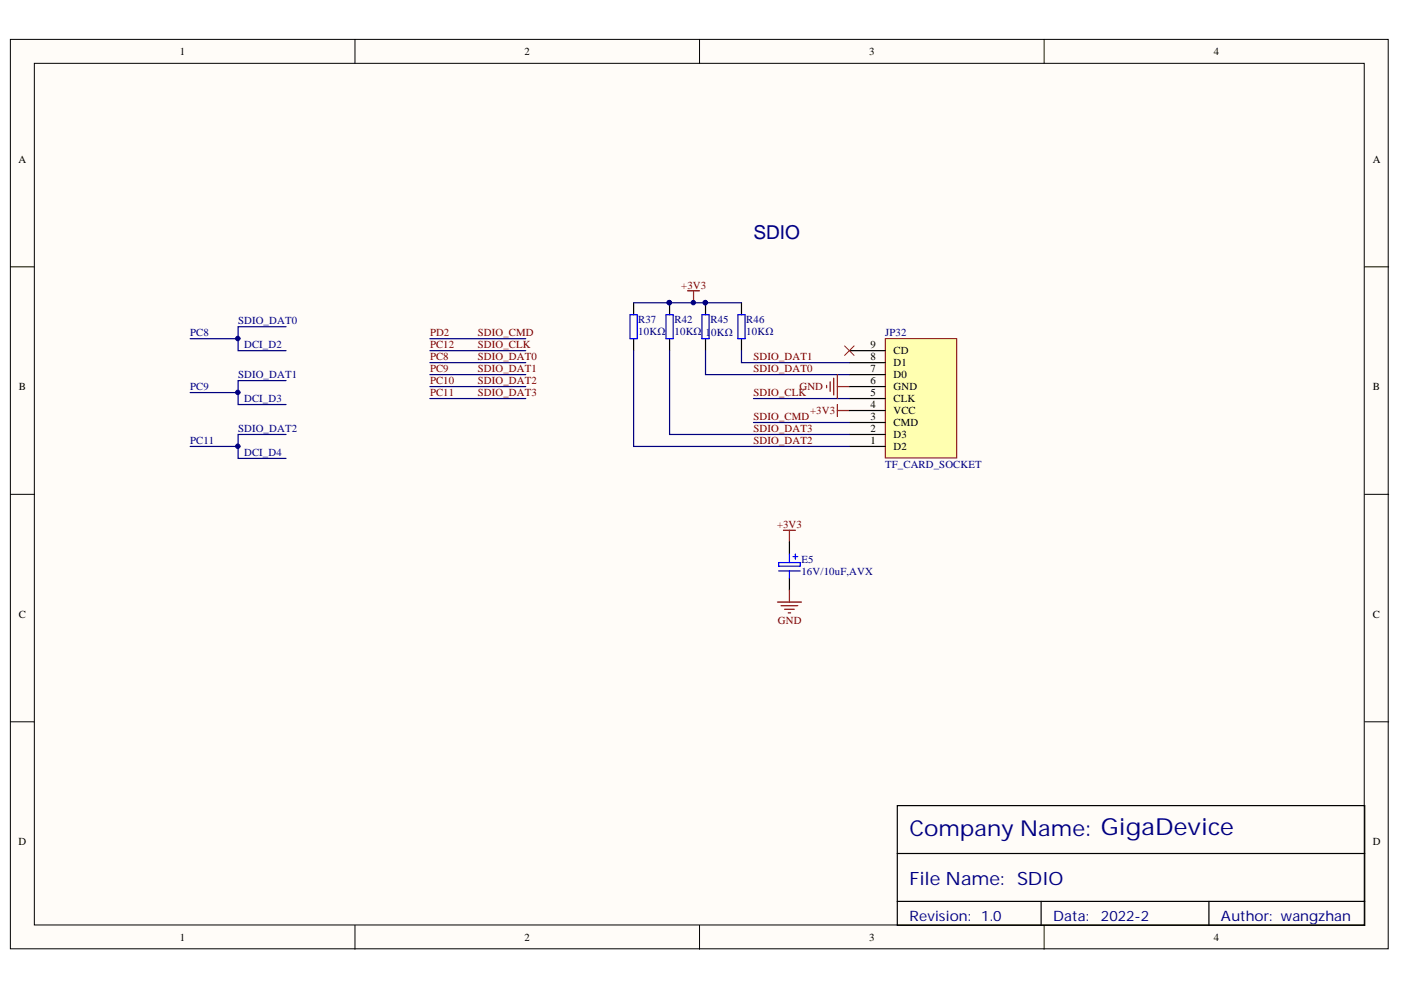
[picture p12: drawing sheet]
<svg xmlns="http://www.w3.org/2000/svg" width="297mm" height="210mm" viewBox="0 0 297 210" stroke-linecap="round" stroke-linejoin="round" font-family="sans-serif">
<defs><g id="words">
<text font-size="4.6" fill="#000080" x="192.8" y="177.2">Company Name: GigaDevice</text>
<text font-size="4.1" fill="#000080" x="159.8" y="50.6">SDIO</text>
<text font-size="3.9" fill="#000080" x="192.8" y="187.6">File Name: SDIO</text>
<g font-size="3" fill="#000080">
<text x="192.8" y="195.4">Revision:</text>
<text x="208" y="195.4">1.0</text>
<text x="223.3" y="195.4">Data:</text>
<text x="233.4" y="195.4">2022-2</text>
<text x="258.9" y="195.4">Author: wangzhan</text>
</g>
<g font-size="2.3">
<text x="38.1" y="11.7">1</text>
<text x="111.2" y="11.7">2</text>
<text x="184.3" y="11.7">3</text>
<text x="257.4" y="11.7">4</text>
<text x="3.9" y="34.5">A</text>
<text x="291.1" y="34.5">A</text>
<text x="184.5" y="76.4">8</text>
<text x="184.5" y="73.9">9</text>
<text x="189.4" y="77.7">D1</text>
<text x="189.4" y="75.1">CD</text>
<text x="4" y="82.7">B</text>
<text x="184.5" y="84">5</text>
<text x="184.5" y="81.5">6</text>
<text x="184.5" y="78.9">7</text>
<text x="189.4" y="82.7">GND</text>
<text x="189.4" y="80.2">D0</text>
<text x="291.1" y="82.7">B</text>
<text x="184.5" y="89.1">3</text>
<text x="184.5" y="86.5">4</text>
<text x="189.4" y="87.8">VCC</text>
<text x="189.4" y="85.3">CLK</text>
<text x="184.5" y="94.1">1</text>
<text x="184.5" y="91.6">2</text>
<text x="189.4" y="95.4">D2</text>
<text x="189.4" y="92.9">D3</text>
<text x="189.4" y="90.3">CMD</text>
<text x="4" y="131">C</text>
<text x="291.1" y="131">C</text>
<text x="3.9" y="179.2">D</text>
<text x="291.1" y="179.2">D</text>
<text x="38.1" y="199.5">1</text>
<text x="111.2" y="199.5">2</text>
<text x="184.3" y="199.5">3</text>
<text x="257.4" y="199.5">4</text>
</g>
<g font-size="2.3" fill="#800000">
<text x="144.4" y="61.2">+3V3</text>
<text x="91.2" y="71.3">PD2</text>
<text x="101.3" y="71.3">SDIO_CMD</text>
<text x="91.2" y="73.9">PC12</text>
<text x="91.2" y="76.4">PC8</text>
<text x="101.3" y="73.9">SDIO_CLK</text>
<text x="101.3" y="76.4">SDIO_DAT0</text>
<text x="159.8" y="76.4">SDIO_DAT1</text>
<text x="91.2" y="81.5">PC10</text>
<text x="91.2" y="78.9">PC9</text>
<text x="91.2" y="84">PC11</text>
<text x="101.3" y="84">SDIO_DAT3</text>
<text x="101.3" y="78.9">SDIO_DAT1</text>
<text x="101.3" y="81.5">SDIO_DAT2</text>
<text x="159.8" y="84">SDIO_CLK</text>
<text x="159.8" y="78.9">SDIO_DAT0</text>
<text x="169.5" y="82.7">GND</text>
<text x="159.8" y="89.1">SDIO_CMD</text>
<text x="171.8" y="87.8">+3V3</text>
<text x="159.8" y="91.6">SDIO_DAT3</text>
<text x="159.8" y="94.1">SDIO_DAT2</text>
<text x="164.7" y="112">+3V3</text>
<text x="164.9" y="132.2">GND</text>
</g>
<g font-size="2.3" fill="#000080">
<text x="40.3" y="71.3">PC8</text>
<text x="50.5" y="68.8">SDIO_DAT0</text>
<text x="135.3" y="68.5">R37</text>
<text x="135.3" y="71.1">10KΩ</text>
<text x="143" y="68.5">R42</text>
<text x="143" y="71.1">10KΩ</text>
<text x="149.6" y="71.3">1</text>
<text x="150.6" y="68.5">R45</text>
<text x="150.8" y="71.3">0KΩ</text>
<text x="158.2" y="68.5">R46</text>
<text x="158.2" y="71.1">10KΩ</text>
<text x="187.7" y="71.3">JP32</text>
<text x="51.8" y="73.9">DCI_D2</text>
<text x="40.3" y="82.7">PC9</text>
<text x="50.5" y="80.2">SDIO_DAT1</text>
<text x="51.8" y="85.3">DCI_D3</text>
<text x="40.3" y="94.1">PC11</text>
<text x="50.5" y="91.6">SDIO_DAT2</text>
<text x="51.8" y="96.7">DCI_D4</text>
<text x="187.7" y="99.2">TF_CARD_SOCKET</text>
<text x="169.9" y="119.3">E5</text>
<text x="169.9" y="121.8">16V/10uF,AVX</text>
</g>
</g></defs>
<g fill="#fffcf8" stroke="#000" stroke-width=".21">
<path d="M2.2 8.4h292.1v192.8h-292.1z"/>
<path d="M7.3 13.4h281.9v182.7h-281.9z"/>
</g>
<path d="M75.3 8.4v5M148.3 8.4v5M221.4 8.4v5M2.2 56.6h5.1M289.3 56.6h5.1M2.2 104.8h5.1M289.3 104.8h5.1M2.2 153h5.1M289.3 153h5.1M75.3 196.2v5.1M148.3 196.2v5.1M221.4 196.2v5.1" fill="none" stroke="#000" stroke-width=".21"/>
<g fill="none" stroke="#000" stroke-width=".25">
<path d="M134.3 64.2v2.5M134.3 71.8v2.5M142 64.2v2.5M142 71.8v2.5M149.6 64.2v2.5M149.6 71.8v2.5M157.2 64.2v2.5M157.2 71.8v2.5M167.4 115v2.5M167.4 122.6v2.5M190.2 170.8h99.1v25.4h-99.1zM190.2 181h99.1"/>
<path d="M190.2 191.1h99.1M220.7 191.1v5.1M256.3 191.1v5.1"/>
</g>
<path d="M133.6 66.7h1.5v5.1h-1.5zM141.2 66.7h1.5v5.1h-1.5zM148.8 66.7h1.5v5.1h-1.5zM156.4 66.7h1.6v5.1h-1.6zM165.1 119.3h4.6v.7h-4.6zM167.4 117.5v1.8M168.1 118h1.1M168.6 117.5v1M165.1 121.1h4.6M167.4 121.1v1.5" fill="none" stroke="#00f" stroke-width=".25"/>
<g fill="#000080" stroke="#000080" stroke-width=".21">
<circle cx="141.9" cy="64.2" r=".47"/>
<circle cx="149.5" cy="64.2" r=".46"/>
</g>
<path d="M177.5 85.8v2.5M177.5 87h2.6M166.1 112.4h2.5M167.4 112.4v2.6M164.8 127.7h5.1M165.6 128.4h3.6M166.4 129.2h2M167.1 129.9h.5M167.4 125.1v2.6" fill="none" stroke="#800000" stroke-width=".25"/>
<path d="M91.1 71.8h20.4M91.1 74.3h20.4M91.1 76.9h20.4M91.1 79.4h20.4M91.1 84.5h20.4M91.1 82h20.4" fill="none" stroke="#000080" stroke-width=".25"/>
<path d="M187.7 71.8h15.1v25.3h-15.1z" fill="#ffffb0" stroke="#800000" stroke-width=".21"/>
<path d="M180.1 79.4h7.6M180.1 76.9h7.6M180.1 74.3h7.6M180.1 94.7h7.6M180.1 92.1h7.6M180.1 89.6h7.6M180.1 87h7.6M180.1 84.5h7.6M180.1 82h7.6" fill="none" stroke="#000" stroke-width=".25"/>
<g fill="none" stroke="#000080" stroke-width=".25">
<path d="M40.3 71.8h10.2M60.6 69.3h-10.1v5h10.1M134.3 74.3v20.4h45.8M134.3 64.2h22.9M142 74.3v17.8h38.1M149.6 74.3v5.1h30.5M157.2 74.3v2.6h22.9M40.3 83.2h10.2M40.3 94.7h10.2M60.6 80.7h-10.1v5.1h10.1M60.6 92.1h-10.1v5.1h10.1M159.7 89.6h20.4"/>
<path d="M159.7 84.5h20.4"/>
</g>
<path d="M145.8 61.7h2.5M147 61.7v2.5M177.5 79.4v5.1M175.3 81.7v.5M176 80.9v2.1M176.8 80.2v3.5M177.5 82h2.6" fill="none" stroke="#800000" stroke-width=".25"/>
<g fill="#000080" stroke="#000080" stroke-width=".21">
<circle cx="147" cy="64.2" r=".46"/>
<circle cx="50.4" cy="71.8" r=".47"/>
<circle cx="50.4" cy="83.2" r=".47"/>
<circle cx="50.4" cy="94.6" r=".47"/>
</g>
<path d="M179.1 73.3l2 2.1M181.1 73.3l-2 2.1" fill="none" stroke="#f00" stroke-width=".21"/>
<use href="#words"/>
</svg>
